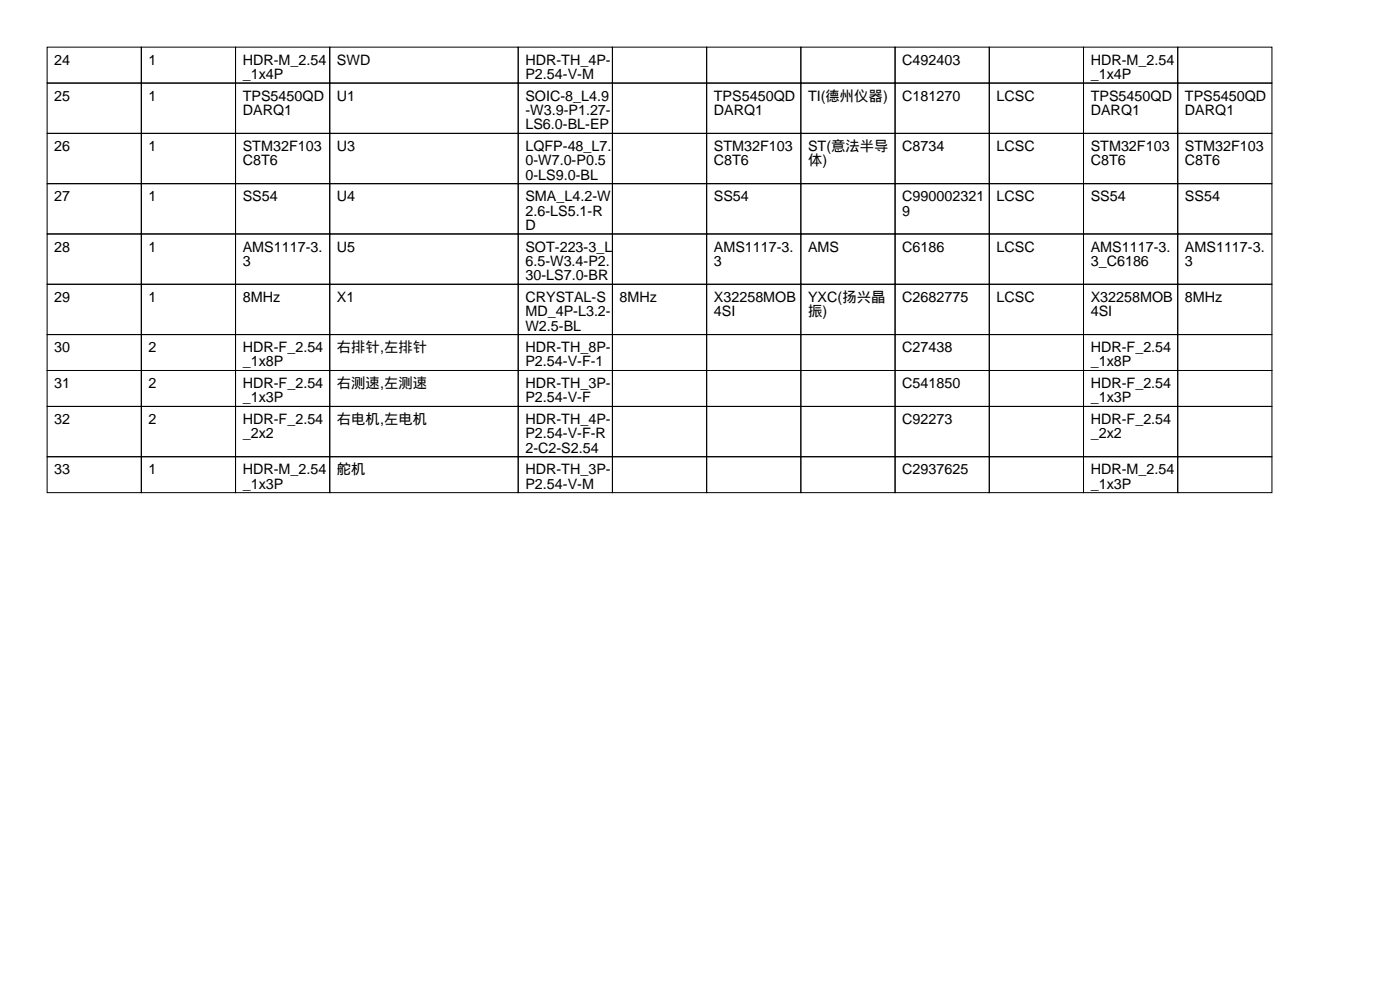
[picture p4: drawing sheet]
<svg xmlns="http://www.w3.org/2000/svg" width="297mm" height="210mm" viewBox="0 0 297 210" stroke-linecap="round" stroke-linejoin="round" font-family="sans-serif">
<defs><g id="words">
<g font-size="3">
<text x="11.5" y="13.7">24</text>
<text x="31.5" y="13.7">1</text>
<text x="51.5" y="13.7">HDR-M_2.54</text>
<text x="51.5" y="16.8">_1x4P</text>
<text x="71.5" y="13.7">SWD</text>
<text x="111.5" y="13.7">HDR-TH_4P-</text>
<text x="111.5" y="16.8">P2.54-V-M</text>
<text x="191.5" y="13.7">C492403</text>
<text x="231.5" y="13.7">HDR-M_2.54</text>
<text x="231.5" y="16.8">_1x4P</text>
<text x="11.5" y="21.3">25</text>
<text x="31.5" y="21.3">1</text>
<text x="51.5" y="21.3">TPS5450QD</text>
<text x="71.5" y="21.3">U1</text>
<text x="111.5" y="21.3">SOIC-8_L4.9</text>
<text x="151.5" y="21.3">TPS5450QD</text>
<text x="171.5" y="21.3">TI(德州仪器)</text>
<text x="191.5" y="21.3">C181270</text>
<text x="211.5" y="21.3">LCSC</text>
<text x="231.5" y="21.3">TPS5450QD</text>
<text x="251.5" y="21.3">TPS5450QD</text>
<text x="51.5" y="24.4">DARQ1</text>
<text x="111.5" y="24.4">-W3.9-P1.27-</text>
<text x="111.5" y="27.4">LS6.0-BL-EP</text>
<text x="151.5" y="24.4">DARQ1</text>
<text x="231.5" y="24.4">DARQ1</text>
<text x="251.5" y="24.4">DARQ1</text>
<text x="11.5" y="32">26</text>
<text x="31.5" y="32">1</text>
<text x="51.5" y="32">STM32F103</text>
<text x="51.5" y="35.1">C8T6</text>
<text x="71.5" y="32">U3</text>
<text x="111.5" y="32">LQFP-48_L7.</text>
<text x="111.5" y="35.1">0-W7.0-P0.5</text>
<text x="151.5" y="32">STM32F103</text>
<text x="151.5" y="35.1">C8T6</text>
<text x="171.5" y="32">ST(意法半导</text>
<text x="171.5" y="35.1">体)</text>
<text x="191.5" y="32">C8734</text>
<text x="211.5" y="32">LCSC</text>
<text x="231.5" y="32">STM32F103</text>
<text x="231.5" y="35.1">C8T6</text>
<text x="251.5" y="32">STM32F103</text>
<text x="251.5" y="35.1">C8T6</text>
<text x="111.5" y="38.1">0-LS9.0-BL</text>
<text x="11.5" y="42.7">27</text>
<text x="31.5" y="42.7">1</text>
<text x="51.5" y="42.7">SS54</text>
<text x="71.5" y="42.7">U4</text>
<text x="111.5" y="42.7">SMA_L4.2-W</text>
<text x="111.5" y="45.7">2.6-LS5.1-R</text>
<text x="151.5" y="42.7">SS54</text>
<text x="191.5" y="42.7">C990002321</text>
<text x="191.5" y="45.7">9</text>
<text x="211.5" y="42.7">LCSC</text>
<text x="231.5" y="42.7">SS54</text>
<text x="251.5" y="42.7">SS54</text>
<text x="11.5" y="53.3">28</text>
<text x="31.5" y="53.3">1</text>
<text x="51.5" y="53.3">AMS1117-3.</text>
<text x="71.5" y="53.3">U5</text>
<text x="111.5" y="48.8">D</text>
<text x="111.5" y="53.3">SOT-223-3_L</text>
<text x="151.5" y="53.3">AMS1117-3.</text>
<text x="171.5" y="53.3">AMS</text>
<text x="191.5" y="53.3">C6186</text>
<text x="211.5" y="53.3">LCSC</text>
<text x="231.5" y="53.3">AMS1117-3.</text>
<text x="251.5" y="53.3">AMS1117-3.</text>
<text x="51.5" y="56.4">3</text>
<text x="111.5" y="56.4">6.5-W3.4-P2.</text>
<text x="111.5" y="59.4">30-LS7.0-BR</text>
<text x="151.5" y="56.4">3</text>
<text x="231.5" y="56.4">3_C6186</text>
<text x="251.5" y="56.4">3</text>
<text x="11.5" y="64">29</text>
<text x="31.5" y="64">1</text>
<text x="51.5" y="64">8MHz</text>
<text x="71.5" y="64">X1</text>
<text x="111.5" y="64">CRYSTAL-S</text>
<text x="131.5" y="64">8MHz</text>
<text x="151.5" y="64">X32258MOB</text>
<text x="171.5" y="64">YXC(扬兴晶</text>
<text x="191.5" y="64">C2682775</text>
<text x="211.5" y="64">LCSC</text>
<text x="231.5" y="64">X32258MOB</text>
<text x="251.5" y="64">8MHz</text>
<text x="111.5" y="67.1">MD_4P-L3.2-</text>
<text x="111.5" y="70.1">W2.5-BL</text>
<text x="151.5" y="67.1">4SI</text>
<text x="171.5" y="67.1">振)</text>
<text x="231.5" y="67.1">4SI</text>
<text x="11.5" y="74.7">30</text>
<text x="31.5" y="74.7">2</text>
<text x="51.5" y="74.7">HDR-F_2.54</text>
<text x="51.5" y="77.7">_1x8P</text>
<text x="71.5" y="74.7">右排针,左排针</text>
<text x="111.5" y="74.7">HDR-TH_8P-</text>
<text x="111.5" y="77.7">P2.54-V-F-1</text>
<text x="191.5" y="74.7">C27438</text>
<text x="231.5" y="74.7">HDR-F_2.54</text>
<text x="231.5" y="77.7">_1x8P</text>
<text x="11.5" y="82.3">31</text>
<text x="31.5" y="82.3">2</text>
<text x="51.5" y="82.3">HDR-F_2.54</text>
<text x="71.5" y="82.3">右测速,左测速</text>
<text x="111.5" y="82.3">HDR-TH_3P-</text>
<text x="191.5" y="82.3">C541850</text>
<text x="231.5" y="82.3">HDR-F_2.54</text>
<text x="11.5" y="89.9">32</text>
<text x="31.5" y="89.9">2</text>
<text x="51.5" y="85.3">_1x3P</text>
<text x="51.5" y="89.9">HDR-F_2.54</text>
<text x="71.5" y="89.9">右电机,左电机</text>
<text x="111.5" y="85.3">P2.54-V-F</text>
<text x="111.5" y="89.9">HDR-TH_4P-</text>
<text x="191.5" y="89.9">C92273</text>
<text x="231.5" y="85.3">_1x3P</text>
<text x="231.5" y="89.9">HDR-F_2.54</text>
<text x="51.5" y="93">_2x2</text>
<text x="111.5" y="93">P2.54-V-F-R</text>
<text x="231.5" y="93">_2x2</text>
<text x="11.5" y="100.6">33</text>
<text x="31.5" y="100.6">1</text>
<text x="51.5" y="100.6">HDR-M_2.54</text>
<text x="71.5" y="100.6">舵机</text>
<text x="111.5" y="96">2-C2-S2.54</text>
<text x="111.5" y="100.6">HDR-TH_3P-</text>
<text x="191.5" y="100.6">C2937625</text>
<text x="231.5" y="100.6">HDR-M_2.54</text>
<text x="51.5" y="103.6">_1x3P</text>
<text x="111.5" y="103.6">P2.54-V-M</text>
<text x="231.5" y="103.6">_1x3P</text>
</g>
</g></defs>
<g fill="none" stroke="#000" stroke-width=".21">
<path d="M10 10h20v7.6h-20zM10 17.6h20v10.7h-20zM30 10h20v7.6h-20zM30 17.6h20v10.7h-20zM50 10h20v7.6h-20zM50 17.6h20v10.7h-20zM70 10h40v7.6h-40zM70 17.6h40v10.7h-40zM110 10h20v7.6h-20zM110 17.6h20v10.7h-20zM130 10h20v7.6h-20zM130 17.6h20v10.7h-20z"/>
<path d="M150 10h20v7.6h-20zM150 17.6h20v10.7h-20zM170 10h20v7.6h-20zM170 17.6h20v10.7h-20zM190 10h20v7.6h-20zM190 17.6h20v10.7h-20zM210 10h20v7.6h-20zM210 17.6h20v10.7h-20zM230 10h20v7.6h-20zM230 17.6h20v10.7h-20zM250 10h20v7.6h-20zM250 17.6h20v10.7h-20z"/>
<path d="M10 28.3h20v10.7h-20zM10 39h20v10.6h-20zM30 28.3h20v10.7h-20zM30 39h20v10.6h-20zM50 28.3h20v10.7h-20zM50 39h20v10.6h-20zM70 28.3h40v10.7h-40zM70 39h40v10.6h-40zM110 28.3h20v10.7h-20zM110 39h20v10.6h-20zM130 28.3h20v10.7h-20zM130 39h20v10.6h-20z"/>
<path d="M150 28.3h20v10.7h-20zM150 39h20v10.6h-20zM170 28.3h20v10.7h-20zM170 39h20v10.6h-20zM190 28.3h20v10.7h-20zM190 39h20v10.6h-20zM210 28.3h20v10.7h-20zM210 39h20v10.6h-20zM230 28.3h20v10.7h-20zM230 39h20v10.6h-20zM250 28.3h20v10.7h-20zM250 39h20v10.6h-20z"/>
<path d="M10 49.6h20v10.7h-20zM30 49.6h20v10.7h-20zM50 49.6h20v10.7h-20zM70 49.6h40v10.7h-40zM110 49.6h20v10.7h-20zM130 49.6h20v10.7h-20zM150 49.6h20v10.7h-20zM170 49.6h20v10.7h-20zM190 49.6h20v10.7h-20zM210 49.6h20v10.7h-20zM230 49.6h20v10.7h-20zM250 49.6h20v10.7h-20z"/>
<path d="M10 60.3h20v10.7h-20zM10 71h20v7.6h-20zM10 78.6h20v7.6h-20zM30 60.3h20v10.7h-20zM30 71h20v7.6h-20zM30 78.6h20v7.6h-20zM50 60.3h20v10.7h-20zM50 71h20v7.6h-20zM50 78.6h20v7.6h-20zM70 60.3h40v10.7h-40zM70 71h40v7.6h-40zM70 78.6h40v7.6h-40z"/>
<path d="M110 60.3h20v10.7h-20zM110 71h20v7.6h-20zM110 78.6h20v7.6h-20zM130 60.3h20v10.7h-20zM130 71h20v7.6h-20zM130 78.6h20v7.6h-20zM150 60.3h20v10.7h-20zM150 71h20v7.6h-20zM150 78.6h20v7.6h-20zM170 60.3h20v10.7h-20zM170 71h20v7.6h-20zM170 78.6h20v7.6h-20z"/>
<path d="M190 60.3h20v10.7h-20zM190 71h20v7.6h-20zM190 78.6h20v7.6h-20zM210 60.3h20v10.7h-20zM210 71h20v7.6h-20zM210 78.6h20v7.6h-20zM230 60.3h20v10.7h-20zM230 71h20v7.6h-20zM230 78.6h20v7.6h-20zM250 60.3h20v10.7h-20zM250 71h20v7.6h-20zM250 78.6h20v7.6h-20z"/>
<path d="M10 86.2h20v10.7h-20zM10 96.9h20v7.6h-20zM30 86.2h20v10.7h-20zM30 96.9h20v7.6h-20zM50 86.2h20v10.7h-20zM50 96.9h20v7.6h-20zM70 86.2h40v10.7h-40zM70 96.9h40v7.6h-40zM110 86.2h20v10.7h-20zM110 96.9h20v7.6h-20zM130 86.2h20v10.7h-20zM130 96.9h20v7.6h-20z"/>
<path d="M150 86.2h20v10.7h-20zM150 96.9h20v7.6h-20zM170 86.2h20v10.7h-20zM170 96.9h20v7.6h-20zM190 86.2h20v10.7h-20zM190 96.9h20v7.6h-20zM210 86.2h20v10.7h-20zM210 96.9h20v7.6h-20zM230 86.2h20v10.7h-20zM230 96.9h20v7.6h-20zM250 86.2h20v10.7h-20zM250 96.9h20v7.6h-20z"/>
</g>
<use href="#words"/>
</svg>
